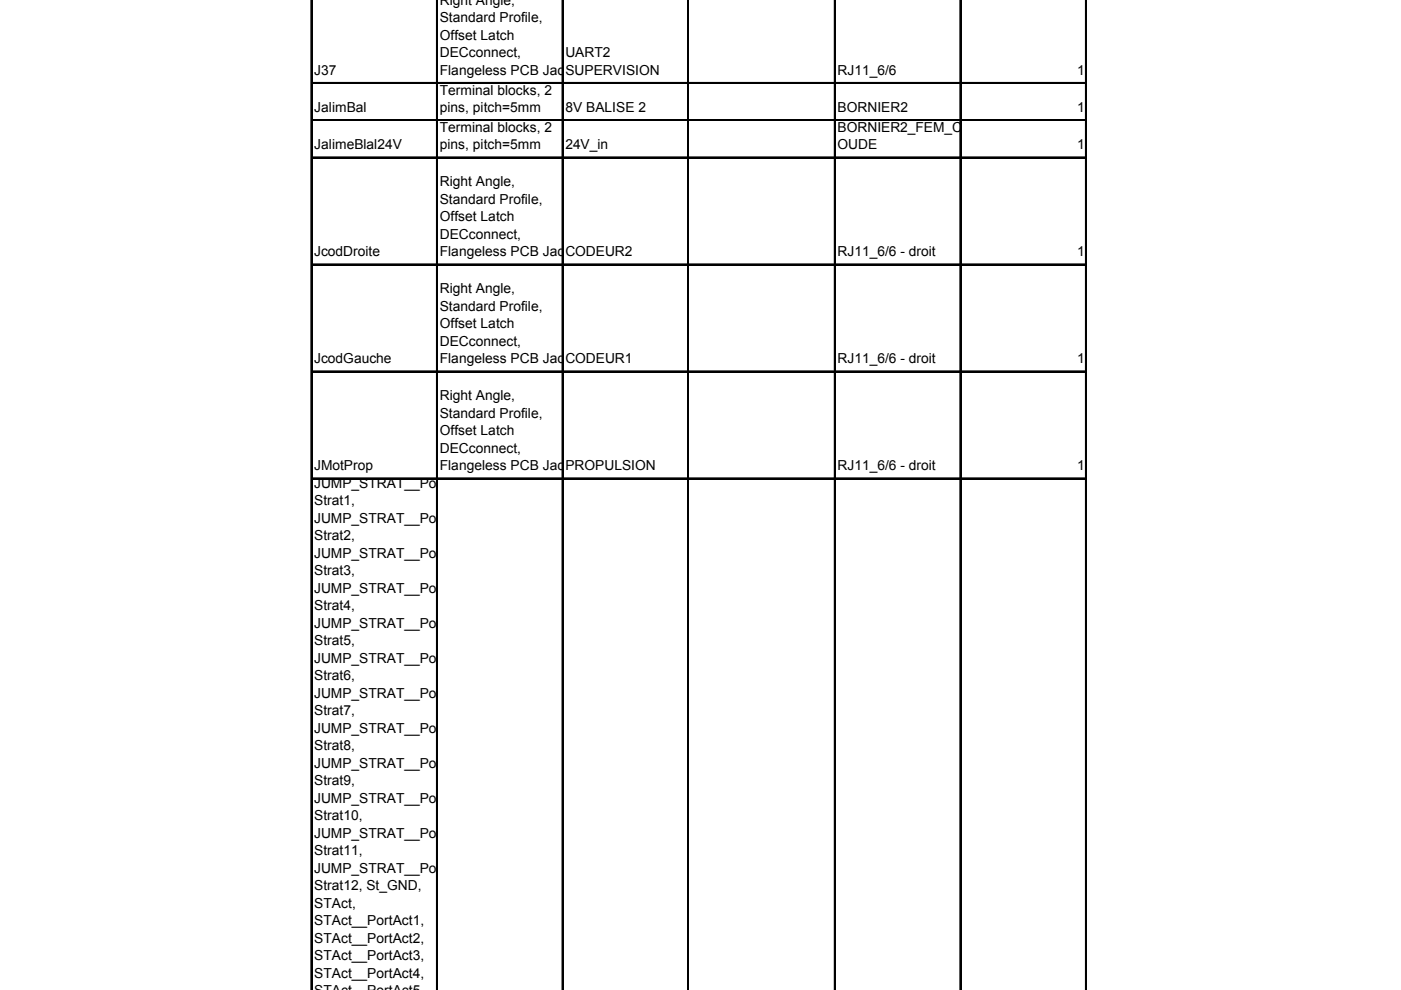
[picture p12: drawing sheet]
<svg xmlns="http://www.w3.org/2000/svg" width="297mm" height="210mm" viewBox="0 0 297 210" stroke-linecap="round" stroke-linejoin="round" font-family="sans-serif">
<defs><g id="words">
<g font-size="2.9">
<text x="93.2" y="1.1">Right Angle,</text>
<text x="93.2" y="4.8">Standard Profile,</text>
<text x="93.2" y="8.5">Offset Latch</text>
<text x="66.6" y="15.9">J37</text>
<text x="93.2" y="12.2">DECconnect,</text>
<text x="93.2" y="15.9">Flangeless PCB JackSUPERVISION</text>
<text x="119.9" y="12.2">UART2</text>
<text x="177.6" y="15.9">RJ11_6/6</text>
<text x="228.4" y="15.9">1</text>
<text x="66.6" y="23.8">JalimBal</text>
<text x="93.2" y="20.1">Terminal blocks, 2</text>
<text x="93.2" y="23.8">pins, pitch=5mm</text>
<text x="119.9" y="23.8">8V BALISE 2</text>
<text x="177.6" y="23.8">BORNIER2</text>
<text x="228.4" y="23.8">1</text>
<text x="93.2" y="28">Terminal blocks, 2</text>
<text x="177.6" y="28">BORNIER2_FEM_C</text>
<text x="66.6" y="31.7">JalimeBlal24V</text>
<text x="93.2" y="31.7">pins, pitch=5mm</text>
<text x="119.9" y="31.7">24V_in</text>
<text x="177.6" y="31.7">OUDE</text>
<text x="228.4" y="31.7">1</text>
<text x="93.2" y="39.5">Right Angle,</text>
<text x="93.2" y="43.2">Standard Profile,</text>
<text x="93.2" y="46.9">Offset Latch</text>
<text x="93.2" y="50.7">DECconnect,</text>
<text x="66.6" y="54.4">JcodDroite</text>
<text x="93.2" y="54.4">Flangeless PCB JackCODEUR2</text>
<text x="177.6" y="54.4">RJ11_6/6 - droit</text>
<text x="228.4" y="54.4">1</text>
<text x="93.2" y="62.2">Right Angle,</text>
<text x="93.2" y="65.9">Standard Profile,</text>
<text x="93.2" y="69.6">Offset Latch</text>
<text x="66.6" y="77">JcodGauche</text>
<text x="93.2" y="73.3">DECconnect,</text>
<text x="93.2" y="77">Flangeless PCB JackCODEUR1</text>
<text x="177.6" y="77">RJ11_6/6 - droit</text>
<text x="228.4" y="77">1</text>
<text x="93.2" y="84.9">Right Angle,</text>
<text x="93.2" y="88.6">Standard Profile,</text>
<text x="93.2" y="92.3">Offset Latch</text>
<text x="66.6" y="99.7">JMotProp</text>
<text x="93.2" y="96">DECconnect,</text>
<text x="93.2" y="99.7">Flangeless PCB JackPROPULSION</text>
<text x="177.6" y="99.7">RJ11_6/6 - droit</text>
<text x="228.4" y="99.7">1</text>
<text x="66.6" y="103.4">JUMP_STRAT__Port</text>
<text x="66.6" y="107.2">Strat1,</text>
<text x="66.6" y="110.9">JUMP_STRAT__Port</text>
<text x="66.6" y="114.6">Strat2,</text>
<text x="66.6" y="118.3">JUMP_STRAT__Port</text>
<text x="66.6" y="122">Strat3,</text>
<text x="66.6" y="125.7">JUMP_STRAT__Port</text>
<text x="66.6" y="129.4">Strat4,</text>
<text x="66.6" y="133.1">JUMP_STRAT__Port</text>
<text x="66.6" y="136.8">Strat5,</text>
<text x="66.6" y="140.5">JUMP_STRAT__Port</text>
<text x="66.6" y="144.2">Strat6,</text>
<text x="66.6" y="147.9">JUMP_STRAT__Port</text>
<text x="66.6" y="151.6">Strat7,</text>
<text x="66.6" y="155.4">JUMP_STRAT__Port</text>
<text x="66.6" y="159.1">Strat8,</text>
<text x="66.6" y="162.8">JUMP_STRAT__Port</text>
<text x="66.6" y="166.5">Strat9,</text>
<text x="66.6" y="170.2">JUMP_STRAT__Port</text>
<text x="66.6" y="173.9">Strat10,</text>
<text x="66.6" y="177.6">JUMP_STRAT__Port</text>
<text x="66.6" y="181.3">Strat11,</text>
<text x="66.6" y="185">JUMP_STRAT__Port</text>
<text x="66.6" y="188.7">Strat12, St_GND,</text>
<text x="66.6" y="192.4">STAct,</text>
<text x="66.6" y="196.1">STAct__PortAct1,</text>
<text x="66.6" y="199.9">STAct__PortAct2,</text>
<text x="66.6" y="203.6">STAct__PortAct3,</text>
<text x="66.6" y="207.3">STAct__PortAct4,</text>
</g>
</g></defs>
<g fill="none" stroke="#000" stroke-width=".21">
<path d="M65.9 -.1v210.1M92.5 -.1v210.1M119.2 -.1v210.1M145.8 -.1v210.1M176.9 -.1v210.1M203.5 -.1v210.1M230.1 -.1v210.1M66.2 17.5h164.2M66.2 25.4h164.2M66.2 33.3h164.2M66.2 56h164.2M66.2 78.6h164.2"/>
<path d="M66.2 101.3h164.2"/>
</g>
<path d="M66.1 -.1v210.1M92.7 -.1v210.1M119.3 -.1v210.1M145.9 -.1v210.1M177 -.1v210.1M203.7 -.1v210.1M230.3 -.1v210.1" fill="none" stroke="#000" stroke-width=".31"/>
<path d="M66.2 17.6h164.2M66.2 25.5h164.2M66.2 33.4h164.2M66.2 56.1h164.2M66.2 78.8h164.2M66.2 101.5h164.2" fill="none" stroke="#000" stroke-width=".35"/>
<use href="#words"/>
</svg>
